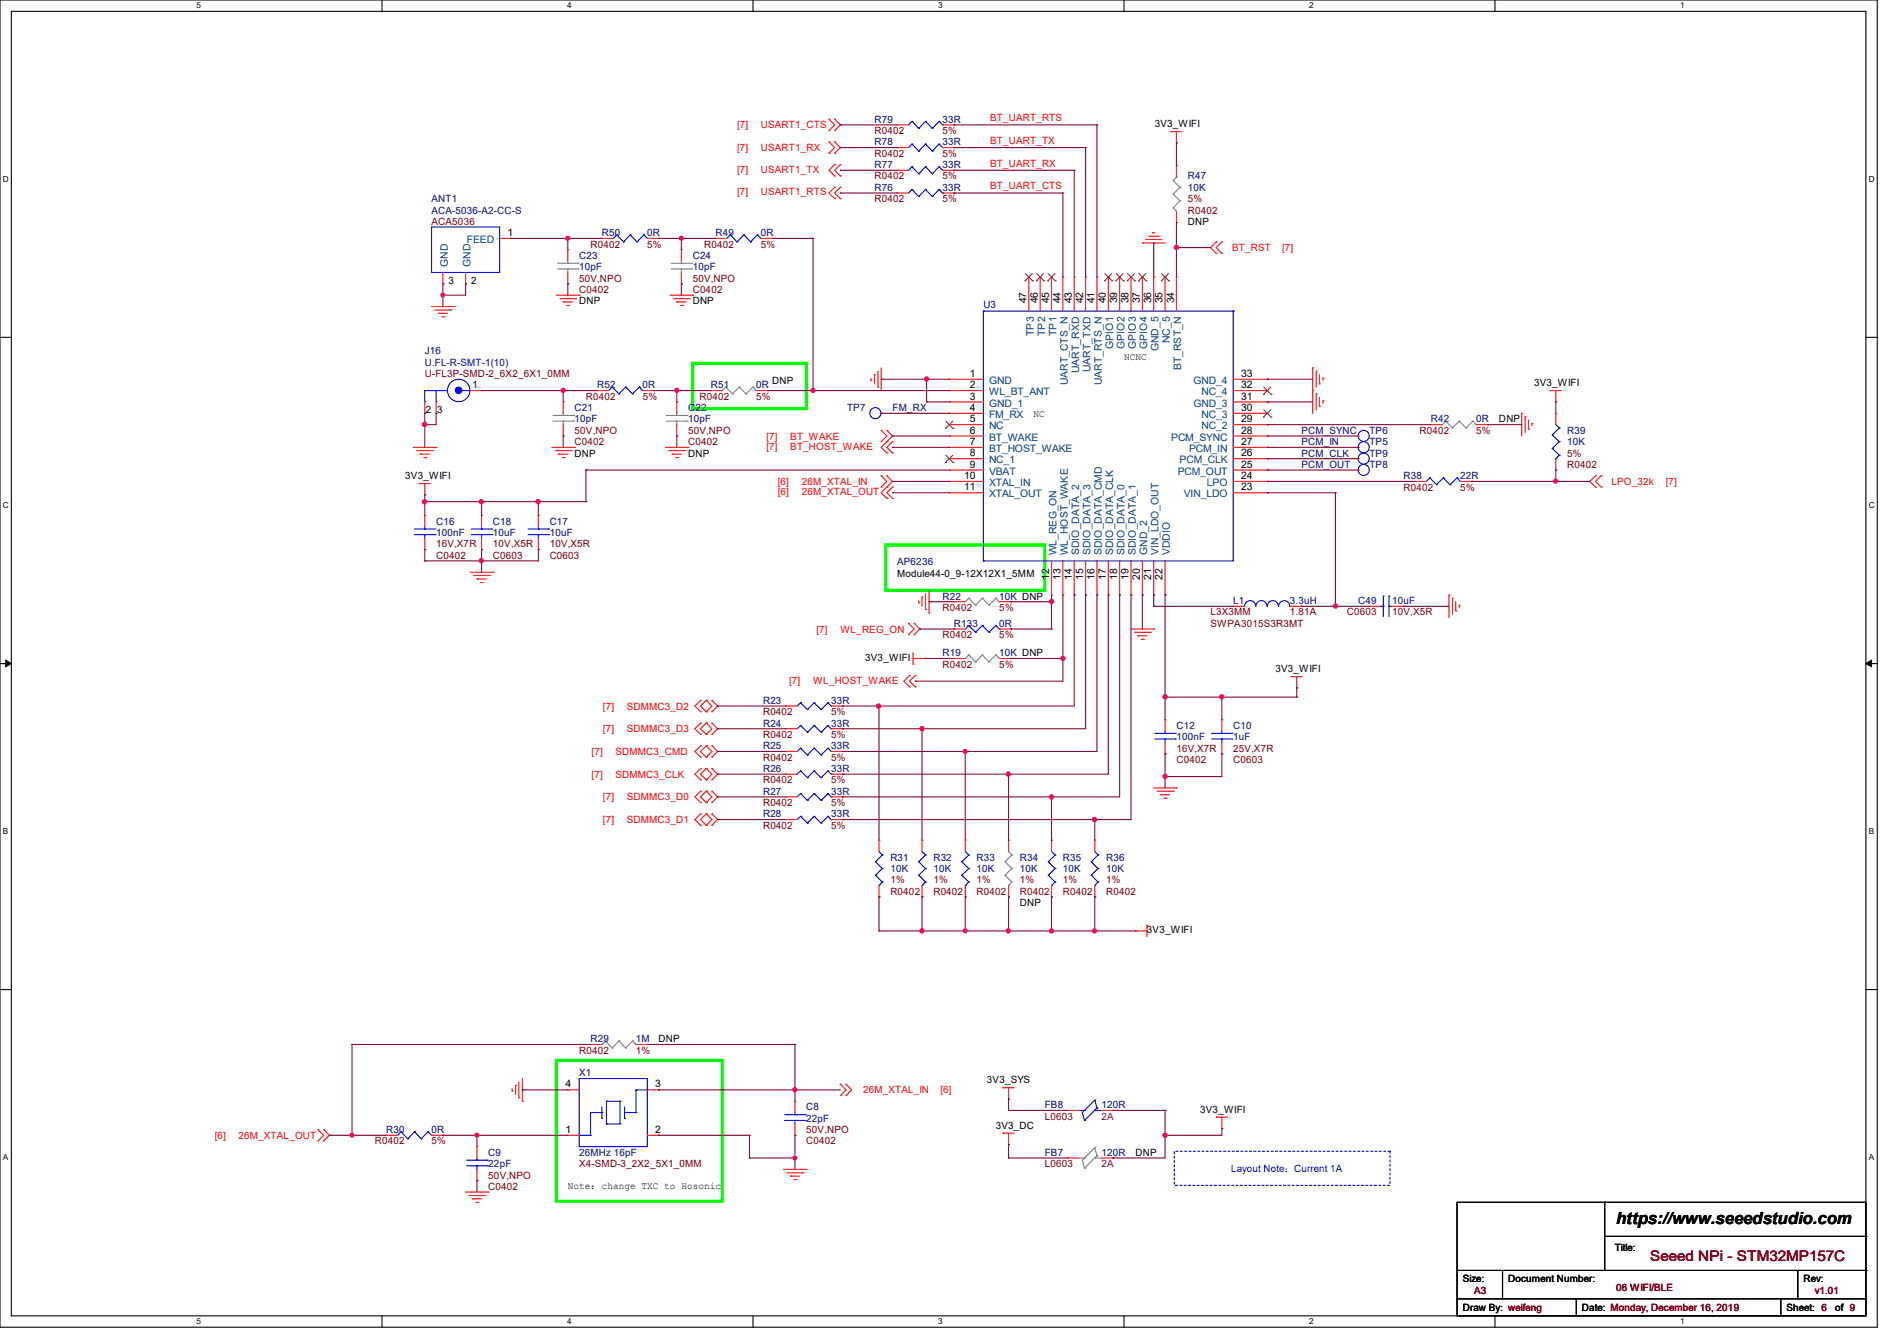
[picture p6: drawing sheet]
<svg xmlns="http://www.w3.org/2000/svg" width="297mm" height="210mm" viewBox="0 0 297 210" stroke-linecap="round" stroke-linejoin="round" font-family="sans-serif">
<defs><g id="words">
<text font-size="2.6" x="253" y="191.8">https://www.seeedstudio.com</text>
<text font-size="2.3" fill="#800000" x="258.4" y="197.5">Seeed NPi - STM32MP157C</text>
<g font-size="1.6" fill="#f00">
<text x="115.4" y="20.1">[7]</text>
<text x="115.4" y="23.7">[7]</text>
<text x="119.1" y="20.1">USART1_CTS</text>
<text x="119.1" y="23.7">USART1_RX</text>
<text x="155" y="22.6">BT_UART_TX</text>
<text x="155" y="19">BT_UART_RTS</text>
<text x="115.4" y="27.1">[7]</text>
<text x="119.1" y="27.1">USART1_TX</text>
<text x="155" y="29.7">BT_UART_CTS</text>
<text x="155" y="26.1">BT_UART_RX</text>
<text x="115.4" y="30.6">[7]</text>
<text x="119.1" y="30.6">USART1_RTS</text>
<text x="192.9" y="39.3">BT_RST</text>
<text x="200.7" y="39.3">[7]</text>
<text x="120" y="68.8">[7]</text>
<text x="120" y="70.4">[7]</text>
<text x="123.7" y="68.8">BT_WAKE</text>
<text x="123.7" y="70.4">BT_HOST_WAKE</text>
<text x="121.8" y="75.9">[6]</text>
<text x="121.8" y="77.6">[6]</text>
<text x="125.5" y="75.9">26M_XTAL_IN</text>
<text x="125.5" y="77.6">26M_XTAL_OUT</text>
<text x="252.3" y="75.9">LPO_32k</text>
<text x="260.8" y="75.9">[7]</text>
<text x="127.8" y="99.1">[7]</text>
<text x="131.6" y="99.1">WL_REG_ON</text>
<text x="123.6" y="107.1">[7]</text>
<text x="127.3" y="107.1">WL_HOST_WAKE</text>
<text x="94.4" y="111.1">[7]</text>
<text x="98.1" y="111.1">SDMMC3_D2</text>
<text x="92.6" y="118.2">[7]</text>
<text x="94.4" y="114.7">[7]</text>
<text x="96.3" y="118.2">SDMMC3_CMD</text>
<text x="98.1" y="114.7">SDMMC3_D3</text>
<text x="92.6" y="121.8">[7]</text>
<text x="94.4" y="125.3">[7]</text>
<text x="96.3" y="121.8">SDMMC3_CLK</text>
<text x="98.1" y="125.3">SDMMC3_D0</text>
<text x="94.4" y="128.9">[7]</text>
<text x="98.1" y="128.9">SDMMC3_D1</text>
<text x="135.1" y="171.2">26M_XTAL_IN</text>
<text x="147.2" y="171.2">[6]</text>
<text x="33.6" y="178.3">[6]</text>
<text x="37.3" y="178.3">26M_XTAL_OUT</text>
</g>
<g font-size="1.6" fill="#000080">
<text x="136.9" y="19.2">R79</text>
<text x="136.9" y="22.8">R78</text>
<text x="147.6" y="19.2">33R</text>
<text x="147.6" y="22.8">33R</text>
<text x="136.9" y="26.3">R77</text>
<text x="136.9" y="29.9">R76</text>
<text x="147.6" y="26.3">33R</text>
<text x="147.6" y="29.9">33R</text>
<text x="186" y="28.1">R47</text>
<text x="186" y="29.9">10K</text>
<text x="67.6" y="31.7">ANT1</text>
<text x="67.6" y="33.4">ACA-5036-A2-CC-S</text>
<text x="90.7" y="40.6">C23</text>
<text x="94.2" y="37">R50</text>
<text x="101.3" y="37">0R</text>
<text x="108.5" y="40.6">C24</text>
<text x="112" y="37">R49</text>
<text x="119.1" y="37">0R</text>
<text x="90.7" y="42.3">10pF</text>
<text x="108.5" y="42.3">10pF</text>
<text x="154" y="48.2">U3</text>
<text x="66.5" y="55.5">J16</text>
<text x="66.5" y="57.3">U.FL-R-SMT-1(10)</text>
<text x="90" y="64.4">C21</text>
<text x="93.5" y="60.8">R52</text>
<text x="100.6" y="60.8">0R</text>
<text x="107.7" y="64.4">C22</text>
<text x="111.3" y="60.8">R51</text>
<text x="118.4" y="60.8">0R</text>
<text x="132.6" y="64.4">TP7</text>
<text x="139.7" y="64.4">FM_RX</text>
<text x="90" y="66.2">10pF</text>
<text x="107.7" y="66.2">10pF</text>
<text x="203.7" y="69.7">PCM_IN</text>
<text x="203.7" y="71.5">PCM_CLK</text>
<text x="203.7" y="67.9">PCM_SYNC</text>
<text x="214.4" y="69.7">TP5</text>
<text x="214.4" y="71.5">TP9</text>
<text x="214.4" y="67.9">TP6</text>
<text x="224" y="66.2">R42</text>
<text x="231.1" y="66.2">0R</text>
<text x="245.4" y="67.9">R39</text>
<text x="245.4" y="69.7">10K</text>
<text x="203.7" y="73.3">PCM_OUT</text>
<text x="214.4" y="73.3">TP8</text>
<text x="219.8" y="75.1">R38</text>
<text x="228.6" y="75.1">22R</text>
<text x="68.3" y="82.2">C16</text>
<text x="68.3" y="83.9">100nF</text>
<text x="77.2" y="82.2">C18</text>
<text x="77.2" y="83.9">10uF</text>
<text x="86.1" y="82.2">C17</text>
<text x="86.1" y="83.9">10uF</text>
<text x="140.5" y="88.6">AP6236</text>
<text x="147.6" y="93.9">R22</text>
<text x="156.5" y="93.9">10K DNP</text>
<text x="193.1" y="94.6">L1</text>
<text x="202" y="94.6">3.3uH</text>
<text x="212.6" y="94.6">C49</text>
<text x="218" y="94.6">10uF</text>
<text x="149.4" y="98.2">R133</text>
<text x="156.5" y="98.2">0R</text>
<text x="147.6" y="102.8">R19</text>
<text x="156.5" y="102.8">10K DNP</text>
<text x="119.5" y="113.8">R24</text>
<text x="119.5" y="110.2">R23</text>
<text x="130.1" y="113.8">33R</text>
<text x="130.1" y="110.2">33R</text>
<text x="119.5" y="117.3">R25</text>
<text x="130.1" y="117.3">33R</text>
<text x="184.2" y="114.2">C12</text>
<text x="184.2" y="115.9">100nF</text>
<text x="193.1" y="114.2">C10</text>
<text x="193.1" y="115.9">1uF</text>
<text x="119.5" y="120.9">R26</text>
<text x="119.5" y="124.5">R27</text>
<text x="130.1" y="120.9">33R</text>
<text x="130.1" y="124.5">33R</text>
<text x="119.5" y="128">R28</text>
<text x="130.1" y="128">33R</text>
<text x="139.4" y="134.8">R31</text>
<text x="139.4" y="136.6">10K</text>
<text x="146.1" y="134.8">R32</text>
<text x="146.1" y="136.6">10K</text>
<text x="152.9" y="134.8">R33</text>
<text x="152.9" y="136.6">10K</text>
<text x="159.7" y="134.8">R34</text>
<text x="159.7" y="136.6">10K</text>
<text x="166.4" y="134.8">R35</text>
<text x="166.4" y="136.6">10K</text>
<text x="173.2" y="134.8">R36</text>
<text x="173.2" y="136.6">10K</text>
<text x="92.5" y="163.2">R29</text>
<text x="99.6" y="163.2">1M</text>
<text x="90.7" y="168.6">X1</text>
<text x="126.2" y="173.9">C8</text>
<text x="163.6" y="173.6">FB8</text>
<text x="172.5" y="173.6">120R</text>
<text x="60.5" y="177.5">R30</text>
<text x="67.6" y="177.5">0R</text>
<text x="126.2" y="175.7">22pF</text>
<text x="76.5" y="181">C9</text>
<text x="76.5" y="182.8">22pF</text>
<text x="90.7" y="181">26MHz 16pF</text>
<text x="163.6" y="181">FB7</text>
<text x="172.5" y="181">120R</text>
</g>
<g font-size="1.6" fill="#800000">
<text x="136.9" y="21">R0402</text>
<text x="147.6" y="21">5%</text>
<text x="136.9" y="28.1">R0402</text>
<text x="136.9" y="24.6">R0402</text>
<text x="147.6" y="28.1">5%</text>
<text x="147.6" y="24.6">5%</text>
<text x="67.6" y="35.2">ACA5036</text>
<text x="136.9" y="31.7">R0402</text>
<text x="147.6" y="31.7">5%</text>
<text x="186" y="31.7">5%</text>
<text x="186" y="33.4">R0402</text>
<text x="92.5" y="38.8">R0402</text>
<text x="101.3" y="38.8">5%</text>
<text x="110.2" y="38.8">R0402</text>
<text x="119.1" y="38.8">5%</text>
<text x="90.7" y="45.9">C0402</text>
<text x="90.7" y="44.1">50V,NPO</text>
<text x="108.5" y="45.9">C0402</text>
<text x="108.5" y="44.1">50V,NPO</text>
<text x="66.5" y="59.1">U-FL3P-SMD-2_6X2_6X1_0MM</text>
<text x="91.7" y="62.6">R0402</text>
<text x="100.6" y="62.6">5%</text>
<text x="109.5" y="62.6">R0402</text>
<text x="118.4" y="62.6">5%</text>
<text x="90" y="69.7">C0402</text>
<text x="90" y="67.9">50V,NPO</text>
<text x="107.7" y="69.7">C0402</text>
<text x="107.7" y="67.9">50V,NPO</text>
<text x="222.2" y="67.9">R0402</text>
<text x="231.1" y="67.9">5%</text>
<text x="245.4" y="71.5">5%</text>
<text x="219.8" y="76.8">R0402</text>
<text x="228.6" y="76.8">5%</text>
<text x="245.4" y="73.3">R0402</text>
<text x="68.3" y="87.5">C0402</text>
<text x="68.3" y="85.7">16V,X7R</text>
<text x="77.2" y="87.5">C0603</text>
<text x="77.2" y="85.7">10V,X5R</text>
<text x="86.1" y="87.5">C0603</text>
<text x="86.1" y="85.7">10V,X5R</text>
<text x="147.6" y="95.7">R0402</text>
<text x="156.5" y="95.7">5%</text>
<text x="147.6" y="99.9">R0402</text>
<text x="156.5" y="99.9">5%</text>
<text x="189.5" y="96.4">L3X3MM</text>
<text x="189.5" y="98.2">SWPA3015S3R3MT</text>
<text x="202" y="96.4">1.81A</text>
<text x="210.9" y="96.4">C0603</text>
<text x="218" y="96.4">10V,X5R</text>
<text x="147.6" y="104.6">R0402</text>
<text x="156.5" y="104.6">5%</text>
<text x="119.5" y="112">R0402</text>
<text x="130.1" y="112">5%</text>
<text x="119.5" y="115.6">R0402</text>
<text x="119.5" y="119.1">R0402</text>
<text x="130.1" y="115.6">5%</text>
<text x="130.1" y="119.1">5%</text>
<text x="184.2" y="119.5">C0402</text>
<text x="184.2" y="117.7">16V,X7R</text>
<text x="193.1" y="119.5">C0603</text>
<text x="193.1" y="117.7">25V,X7R</text>
<text x="119.5" y="122.7">R0402</text>
<text x="130.1" y="122.7">5%</text>
<text x="119.5" y="126.2">R0402</text>
<text x="119.5" y="129.8">R0402</text>
<text x="130.1" y="126.2">5%</text>
<text x="130.1" y="129.8">5%</text>
<text x="139.4" y="138.3">1%</text>
<text x="139.4" y="140.1">R0402</text>
<text x="146.1" y="138.3">1%</text>
<text x="146.1" y="140.1">R0402</text>
<text x="152.9" y="138.3">1%</text>
<text x="152.9" y="140.1">R0402</text>
<text x="159.7" y="138.3">1%</text>
<text x="159.7" y="140.1">R0402</text>
<text x="166.4" y="138.3">1%</text>
<text x="166.4" y="140.1">R0402</text>
<text x="173.2" y="138.3">1%</text>
<text x="173.2" y="140.1">R0402</text>
<text x="90.7" y="165">R0402</text>
<text x="99.6" y="165">1%</text>
<text x="58.7" y="179.2">R0402</text>
<text x="67.6" y="179.2">5%</text>
<text x="126.2" y="179.2">C0402</text>
<text x="126.2" y="177.5">50V,NPO</text>
<text x="163.6" y="175.3">L0603</text>
<text x="76.5" y="184.6">50V,NPO</text>
<text x="90.7" y="182.8">X4-SMD-3_2X2_5X1_0MM</text>
<text x="163.6" y="182.8">L0603</text>
<text x="76.5" y="186.3">C0402</text>
<text x="230.8" y="202.7">A3</text>
<text x="253" y="202.2">06 WIFI/BLE</text>
<text x="284.1" y="202.7">v1.01</text>
</g>
<g font-size="1.6">
<text x="180.8" y="19.9">3V3_WIFI</text>
<text x="186" y="35.2">DNP</text>
<text x="79.5" y="37">1</text>
<text x="70.2" y="44.4">3</text>
<text x="73.8" y="44.4">2</text>
<text x="90.7" y="47.7">DNP</text>
<text x="108.5" y="47.7">DNP</text>
<text x="160.7" y="47.5" transform="rotate(-90 160.7 47.5)">47</text>
<text x="162.5" y="47.5" transform="rotate(-90 162.5 47.5)">46</text>
<text x="164.3" y="47.5" transform="rotate(-90 164.3 47.5)">45</text>
<text x="166" y="47.5" transform="rotate(-90 166 47.5)">44</text>
<text x="167.8" y="47.5" transform="rotate(-90 167.8 47.5)">43</text>
<text x="169.6" y="47.5" transform="rotate(-90 169.6 47.5)">42</text>
<text x="171.4" y="47.5" transform="rotate(-90 171.4 47.5)">41</text>
<text x="173.1" y="47.5" transform="rotate(-90 173.1 47.5)">40</text>
<text x="174.9" y="47.5" transform="rotate(-90 174.9 47.5)">39</text>
<text x="176.7" y="47.5" transform="rotate(-90 176.7 47.5)">38</text>
<text x="178.5" y="47.5" transform="rotate(-90 178.5 47.5)">37</text>
<text x="180.3" y="47.5" transform="rotate(-90 180.3 47.5)">36</text>
<text x="182" y="47.5" transform="rotate(-90 182 47.5)">35</text>
<text x="183.8" y="47.5" transform="rotate(-90 183.8 47.5)">34</text>
<text x="151.8" y="59">1</text>
<text x="176" y="56.3">NCNC</text>
<text x="194.3" y="59">33</text>
<text x="66.7" y="64.7">2</text>
<text x="68.5" y="64.7">3</text>
<text x="74" y="60.8">1</text>
<text x="120.9" y="60.1">DNP</text>
<text x="151.8" y="60.8">2</text>
<text x="151.8" y="62.6">3</text>
<text x="151.8" y="64.3">4</text>
<text x="161.8" y="65.2">NC</text>
<text x="194.3" y="64.3">30</text>
<text x="194.3" y="62.6">31</text>
<text x="194.3" y="60.8">32</text>
<text x="240.2" y="60.5">3V3_WIFI</text>
<text x="90" y="71.5">DNP</text>
<text x="107.7" y="71.5">DNP</text>
<text x="151.8" y="66.1">5</text>
<text x="151.8" y="67.9">6</text>
<text x="151.8" y="69.7">7</text>
<text x="151.8" y="71.5">8</text>
<text x="194.3" y="71.5">26</text>
<text x="194.3" y="69.7">27</text>
<text x="194.3" y="67.9">28</text>
<text x="194.3" y="66.1">29</text>
<text x="234.7" y="66.2">DNP</text>
<text x="63.5" y="75.1">3V3_WIFI</text>
<text x="151" y="75">10</text>
<text x="151" y="76.8">11</text>
<text x="151.8" y="73.2">9</text>
<text x="194.3" y="76.8">23</text>
<text x="194.3" y="75">24</text>
<text x="194.3" y="73.2">25</text>
<text x="140.5" y="90.3">Module44-0_9-12X12X1_5MM</text>
<text x="164.3" y="90.8" transform="rotate(-90 164.3 90.8)">12</text>
<text x="166" y="90.8" transform="rotate(-90 166 90.8)">13</text>
<text x="167.8" y="90.8" transform="rotate(-90 167.8 90.8)">14</text>
<text x="169.6" y="90.8" transform="rotate(-90 169.6 90.8)">15</text>
<text x="171.4" y="90.8" transform="rotate(-90 171.4 90.8)">16</text>
<text x="173.1" y="90.8" transform="rotate(-90 173.1 90.8)">17</text>
<text x="174.9" y="90.8" transform="rotate(-90 174.9 90.8)">18</text>
<text x="176.7" y="90.8" transform="rotate(-90 176.7 90.8)">19</text>
<text x="178.5" y="90.8" transform="rotate(-90 178.5 90.8)">20</text>
<text x="180.3" y="90.8" transform="rotate(-90 180.3 90.8)">21</text>
<text x="182" y="90.8" transform="rotate(-90 182 90.8)">22</text>
<text x="135.5" y="103.5">3V3_WIFI</text>
<text x="199.7" y="105.3">3V3_WIFI</text>
<text x="159.7" y="141.9">DNP</text>
<text x="179.6" y="146.2">3V3_WIFI</text>
<text x="103.1" y="163.2">DNP</text>
<text x="88.6" y="170.3">4</text>
<text x="102.6" y="170.3">3</text>
<text x="154.5" y="169.6">3V3_SYS</text>
<text x="88.6" y="177.4">1</text>
<text x="102.6" y="177.4">2</text>
<text x="155.9" y="176.7">3V3_DC</text>
<text x="187.9" y="174.2">3V3_WIFI</text>
<text x="177.8" y="181">DNP</text>
<text x="88.9" y="186.1">Note：change TXC to Hosonic</text>
<text x="252.8" y="196">Title:</text>
<text x="229" y="200.7">Size:</text>
<text x="236.1" y="200.7">Document Number:</text>
<text x="282.4" y="200.7">Rev:</text>
<text x="229" y="205.4">Draw By: weifeng</text>
<text x="247.7" y="205.4">Date: Monday, December 16, 2019</text>
<text x="279.7" y="205.4">Sheet: 6</text>
<text x="287.3" y="205.4">of 9</text>
</g>
<g font-size="1.6" fill="#004080">
<text x="70.1" y="41.8" transform="rotate(-90 70.1 41.8)">GND</text>
<text x="73.1" y="38.1">FEED</text>
<text x="73.7" y="41.8" transform="rotate(-90 73.7 41.8)">GND</text>
<text x="161.8" y="52.6" transform="rotate(-90 161.8 52.6)">TP3</text>
<text x="163.6" y="52.6" transform="rotate(-90 163.6 52.6)">TP2</text>
<text x="165.4" y="52.6" transform="rotate(-90 165.4 52.6)">TP1</text>
<text x="183.2" y="53.8" transform="rotate(-90 183.2 53.8)">NC_5</text>
<text x="169" y="58.5" transform="rotate(-90 169 58.5)">UART_RXD</text>
<text x="170.7" y="58.3" transform="rotate(-90 170.7 58.3)">UART_TXD</text>
<text x="174.3" y="54.6" transform="rotate(-90 174.3 54.6)">GPIO1</text>
<text x="176.1" y="54.6" transform="rotate(-90 176.1 54.6)">GPIO2</text>
<text x="177.8" y="54.6" transform="rotate(-90 177.8 54.6)">GPIO3</text>
<text x="179.6" y="54.6" transform="rotate(-90 179.6 54.6)">GPIO4</text>
<text x="181.4" y="55" transform="rotate(-90 181.4 55)">GND_5</text>
<text x="185" y="58" transform="rotate(-90 185 58)">BT_RST_N</text>
<text x="154.9" y="60.1">GND</text>
<text x="154.9" y="61.9">WL_BT_ANT</text>
<text x="154.9" y="63.7">GND_1</text>
<text x="154.9" y="65.4">FM_RX</text>
<text x="167.2" y="60.4" transform="rotate(-90 167.2 60.4)">UART_CTS_N</text>
<text x="172.5" y="60.4" transform="rotate(-90 172.5 60.4)">UART_RTS_N</text>
<text x="186.9" y="63.7">GND_3</text>
<text x="186.9" y="60.1">GND_4</text>
<text x="188.1" y="65.4">NC_3</text>
<text x="188.1" y="61.9">NC_4</text>
<text x="154.9" y="67.2">NC</text>
<text x="154.9" y="69">BT_WAKE</text>
<text x="154.9" y="70.8">BT_HOST_WAKE</text>
<text x="183.4" y="69">PCM_SYNC</text>
<text x="186.2" y="70.8">PCM_IN</text>
<text x="188.1" y="67.2">NC_2</text>
<text x="154.9" y="72.6">NC_1</text>
<text x="154.9" y="74.3">VBAT</text>
<text x="154.9" y="76.1">XTAL_IN</text>
<text x="154.9" y="77.9">XTAL_OUT</text>
<text x="184.4" y="74.3">PCM_OUT</text>
<text x="184.7" y="72.6">PCM_CLK</text>
<text x="185.3" y="77.9">VIN_LDO</text>
<text x="189" y="76.1">LPO</text>
<text x="165.4" y="87" transform="rotate(-90 165.4 87)">WL_REG_ON</text>
<text x="167.2" y="87" transform="rotate(-90 167.2 87)">WL_HOST_WAKE</text>
<text x="169" y="87" transform="rotate(-90 169 87)">SDIO_DATA_2</text>
<text x="170.7" y="87" transform="rotate(-90 170.7 87)">SDIO_DATA_3</text>
<text x="172.5" y="87" transform="rotate(-90 172.5 87)">SDIO_DATA_CMD</text>
<text x="174.3" y="87" transform="rotate(-90 174.3 87)">SDIO_DATA_CLK</text>
<text x="176.1" y="87" transform="rotate(-90 176.1 87)">SDIO_DATA_0</text>
<text x="177.8" y="87" transform="rotate(-90 177.8 87)">SDIO_DATA_1</text>
<text x="179.6" y="87" transform="rotate(-90 179.6 87)">GND_2</text>
<text x="181.4" y="87" transform="rotate(-90 181.4 87)">VIN_LDO_OUT</text>
<text x="183.2" y="87" transform="rotate(-90 183.2 87)">VDDIO</text>
</g>
<g font-size="1.6" fill="#800040">
<text x="172.5" y="175.3">2A</text>
<text x="172.5" y="182.8">2A</text>
</g>
<text font-size="1.6" fill="#00f" x="192.7" y="183.5">Layout Note：Current 1A</text>
<g font-size="1.3">
<text x="30.8" y="1.3">5</text>
<text x="88.8" y="1.3">4</text>
<text x="146.9" y="1.3">3</text>
<text x="205" y="1.3">2</text>
<text x="263.1" y="1.3">1</text>
<text x=".5" y="28.4">D</text>
<text x="292.6" y="28.4">D</text>
<text x=".5" y="79.5">C</text>
<text x="292.6" y="79.5">C</text>
<text x=".5" y="130.6">B</text>
<text x="292.6" y="130.6">B</text>
<text x=".5" y="181.7">A</text>
<text x="292.6" y="181.7">A</text>
<text x="30.8" y="207.4">5</text>
<text x="88.8" y="207.4">4</text>
<text x="146.9" y="207.4">3</text>
<text x="205" y="207.4">2</text>
<text x="263.1" y="207.4">1</text>
</g>
</g></defs>
<path d="M0 0h293.9v207.9h-293.9zM1.8 1.8h290.3v204.3h-290.3z" fill="none" stroke="#000" stroke-width=".17"/>
<g fill="#fff">
<path d="M30.8 .2h.7v1.4h-.7z"/>
<path d="M30.8 206.2h.7v1.4h-.7z"/>
</g>
<path d="M59.8 0v1.8M59.8 206.1v1.8" fill="none" stroke="#000" stroke-width=".17"/>
<g fill="#fff">
<path d="M88.8 .2h.7v1.4h-.7z"/>
<path d="M88.8 206.2h.7v1.4h-.7z"/>
</g>
<path d="M117.9 0v1.8M117.9 206.1v1.8" fill="none" stroke="#000" stroke-width=".17"/>
<g fill="#fff">
<path d="M146.9 .2h.7v1.4h-.7z"/>
<path d="M146.9 206.2h.7v1.4h-.7z"/>
</g>
<path d="M176 0v1.8M176 206.1v1.8" fill="none" stroke="#000" stroke-width=".17"/>
<g fill="#fff">
<path d="M205 .2h.7v1.4h-.7z"/>
<path d="M205 206.2h.7v1.4h-.7z"/>
</g>
<path d="M234.1 0v1.8M234.1 206.1v1.8" fill="none" stroke="#000" stroke-width=".17"/>
<g fill="#fff">
<path d="M263.1 .2h.6v1.4h-.6z"/>
<path d="M263.1 206.2h.6v1.4h-.6z"/>
<path d="M.5 27.3h.9v1.4h-.9z"/>
<path d="M292.6 27.3h.9v1.4h-.9z"/>
<path d="M.5 78.4h.9v1.4h-.9z"/>
<path d="M292.6 78.4h.9v1.4h-.9z"/>
</g>
<path d="M0 52.8h1.8M292.1 52.8h1.8" fill="none" stroke="#000" stroke-width=".17"/>
<g fill="#fff">
<path d="M.5 129.5h.8v1.4h-.8z"/>
<path d="M292.6 129.5h.8v1.4h-.8z"/>
</g>
<path d="M0 103.9h1.8M292.1 103.9h1.8" fill="none" stroke="#000" stroke-width=".17"/>
<path d="M.9 103.4l.9 .5-.9 .5zM292.1 103.9l.9-.5v1z" fill="#000" stroke="#000" stroke-width=".16"/>
<g fill="#fff">
<path d="M.5 180.5h.8v1.4h-.8z"/>
<path d="M292.6 180.5h.8v1.4h-.8z"/>
</g>
<g fill="none" stroke="#000" stroke-width=".17">
<path d="M0 155h1.8M292.1 155h1.8M228.1 188.3h64v17.8h-64zM228.1 199h64M235.2 199v4.4M251.2 188.3h.1M251.2 188.3v10.7M251.2 193.6h40.9M281.5 199v4.4M292.1 199h.1M292.1 193.6h.1M228.1 203.4h.1"/>
<path d="M228.1 203.4h64M235.2 203.4h.1M246.8 206.1h.1M246.8 203.4v2.7M278.8 206.1h.1M278.8 203.4v2.7M281.5 203.4h.1"/>
</g>
<path d="M183.9 180.3h33.7v5.3h-33.7z" fill="none" stroke="#00f" stroke-width=".17" stroke-dasharray=".3 .3"/>
<path d="M108.5 56.9h17.7v7.1h-17.7zM138.7 85.3h24.9v7.2h-24.9zM87.1 166.1h26v22h-26z" fill="none" stroke="#0f0" stroke-width=".51"/>
<g fill="none" stroke="#f00" stroke-width=".17">
<path d="M129.8 18.7h.1M129.8 18.7l.9 .9-.9 .8M130.7 18.7h.1M130.7 18.7l.9 .9-.9 .8M140.5 19.6h.1M140.5 19.6h1.7M147.6 19.6h1.8M149.4 19.6h.1M78.2 37.3h1.8M80 37.3h.1M88.9 39.1h.1M88.9 39.1v1.8"/>
<path d="M94.2 37.3h.1M94.2 37.3h1.8M101.3 37.3h1.8M103.1 37.3h.1M106.7 39.1h.1M106.7 39.1v1.8M112 37.3h.1M112 37.3h1.8M119.1 37.3h1.8M120.9 37.3h.1M129.8 20.4h.1M129.8 24h.1"/>
<path d="M129.8 22.2h.1M129.8 22.2l.9 .9-.9 .9M130.7 20.4h.1M130.7 22.2h.1M130.7 24h.1M130.7 31.1h.1M130.7 29.3h.1M130.7 27.6h.1M130.7 25.8h.1M130.7 22.2l.9 .9-.9 .9M130.7 29.3l-.9 .9 .9 .9M130.7 25.8l-.9 .9 .9 .9"/>
<path d="M131.6 31.1h.1M131.6 29.3h.1M131.6 27.6h.1M131.6 25.8h.1M131.6 29.3l-.9 .9 .9 .9M131.6 25.8l-.9 .9 .9 .9M140.5 26.7h.1M140.5 23.1h.1M140.5 30.2h.1M140.5 26.7h1.7M140.5 23.1h1.7M140.5 30.2h1.7"/>
<path d="M147.6 26.7h1.8M147.6 23.1h1.8M147.6 30.2h1.8M149.4 26.7h.1M149.4 23.1h.1M149.4 30.2h.1M178.9 38.1h.1M178.9 38.1h3.5M179.4 37.5h.1M179.4 37.5h2.5M179.9 37h1.5M180.5 36.4h.1"/>
<path d="M180.5 36.4h.3M181.4 37h.1M183.3 20.6h.1M183.3 20.6h1.8M184.2 22.4h.1M184.2 34.8h.1M184.2 26h.1M184.2 20.6v1.8M184.2 26v1.7M184.2 33.1v1.7M190.4 37.9h.1M190.4 39.7h.1"/>
<path d="M190.4 37.9l-.9 .9 .9 .9M191.3 39.7h.1M191.3 37.9h.1M191.3 37.9l-.9 .9 .9 .9M67.6 48h3.5M68.1 48.6h2.5M68.6 49.1h.1M68.6 49.1h1.5M69.2 49.6h.3M69.3 44.4h.1M69.3 42.7v1.7M69.5 49.6h.1"/>
<path d="M70.6 48.6h.1M71.1 48h.1M72.9 44.4h.1M72.9 42.7v1.7M87.1 46.2h3.6M87.7 46.8h2.4M88.2 47.3h.1M88.2 47.3h1.4M88.7 47.8h.4M88.9 44.4h.1M88.9 42.7v1.7M89.1 47.8h.1"/>
<path d="M90.1 46.8h.1M90.7 46.2h.1M104.9 46.2h3.6M105.5 46.8h2.4M106 47.3h.1M106 47.3h1.4M106.5 47.8h.3M106.7 44.4h.1M106.7 42.7v1.7M106.8 47.8h.1M107.9 46.8h.1M108.5 46.2h.1"/>
<path d="M136.4 59.6h.1M136.4 59.2v.4M136.9 58.7h.1M136.9 58.7v1.4M137.5 58.1v2.5M138 57.6v3.6M148.6 59.4h.1M148.6 59.4h5.4M161.1 43.4h.1M161.1 43.4v5.3M162.9 43.4h.1M162.9 43.4v5.3"/>
<path d="M164.6 43.4h.1M164.6 43.4v5.3M166.4 43.4h.1M166.4 43.4v5.3M168.2 43.4h.1M168.2 43.4v5.3M170 43.4h.1M170 43.4v5.3M171.7 43.4h.1M171.7 43.4v5.3M173.5 43.4h.1M173.5 43.4v5.3"/>
<path d="M175.3 43.4h.1M175.3 43.4v5.3M177.1 43.4h.1M177.1 43.4v5.3M178.9 43.4h.1M178.9 43.4v5.3M180.6 43.4h.1M180.6 43.4v5.3M182.4 43.4h.1M182.4 43.4v5.3M184.2 43.4h.1M184.2 43.4v5.3"/>
<path d="M193.1 59.4h5.3M198.4 59.4h.1M205.5 57.6h.1M205.5 57.6v7.1M206.1 58.1h.1M206.1 58.1v2.5M206.6 58.7v1.4M207.1 59.2h.1M207.1 59.2v.4M64.7 70.1h3.6M65.2 70.6h2.5M65.6 75.7h.1"/>
<path d="M65.6 75.7h1.8M65.8 71.1h.1M65.8 71.1h1.4M66.3 71.7h.4M66.5 77.5h.1M66.5 64.7h.1M66.5 62.9v1.8M66.5 75.7v1.8M66.7 71.7h.1M67.7 70.6h.1M68.3 70.1h.1M68.3 64.7h.1"/>
<path d="M68.3 62.9v1.8M73.6 61.2h1.8M75.4 61.2h.1M86.4 70.1h3.6M87 70.6h2.5M87.5 71.1h.1M87.5 71.1h1.4M88 71.7h.3M88.2 62.9h.1M88.2 68.3h.1M88.2 62.9v1.8M88.2 66.5v1.8"/>
<path d="M88.3 71.7h.1M89.5 70.6h.1M90 70.1h.1M93.5 61.2h.1M93.5 61.2h1.8M100.6 61.2h1.8M102.4 61.2h.1M104.2 70.1h3.5M104.7 70.6h2.5M105.2 71.1h.1M105.2 71.1h1.5M105.8 71.7h.3"/>
<path d="M106 62.9h.1M106 68.3h.1M106 62.9v1.8M106 66.5v1.8M106.1 71.7h.1M107.2 70.6h.1M107.7 70.1h.1M111.3 61.2h.1M111.3 61.2h1.8M118.4 61.2h1.8M120.2 61.2h.1M137.5 60.6h.1"/>
<path d="M138 61.2h.1M138 76.3h.1M138 74.5h.1M138 69.2h.1M138 67.4h.1M138 64.7h.1M138 74.5l.9 .9-.9 .9M138 67.4l.9 .9-.9 .9M138.9 74.5h.1M138.9 76.3h.1M138.9 78.1h.1M138.9 67.4h.1"/>
<path d="M138.9 69.2h.1M138.9 71h.1M138.9 74.5l.8 .9-1.7 1.8 .9 .9M138.9 67.4l.8 .9-1.7 1.8 .9 .9M139.7 78.1h.1M139.7 76.3h.1M139.7 71h.1M139.7 69.2h.1M139.7 76.3l-.8 .9 .8 .9M139.7 69.2l-.8 .9 .8 .9M148.6 61.2h.1M148.6 62.9h.1"/>
<path d="M148.6 64.7h.1M148.6 66.5h.1M148.6 68.3h.1M148.6 70.1h.1M148.6 71.8h.1M148.6 73.6h.1M148.6 75.4h.1M148.6 77.2h.1M148.6 61.2h5.4M148.6 70.1h5.4M148.6 66.5h5.4M148.6 75.4h5.4"/>
<path d="M148.6 62.9h5.4M148.6 64.7h5.4M148.6 68.3h5.4M148.6 71.8h5.4M148.6 73.6h5.4M148.6 77.2h5.4M193.1 61.2h5.3M193.1 70.1h5.3M193.1 66.5h5.3M193.1 75.4h5.3M193.1 62.9h5.3M193.1 64.7h5.3"/>
<path d="M193.1 68.3h5.3M193.1 71.8h5.3M193.1 73.6h5.3M193.1 77.2h5.3M198.4 77.2h.1M198.4 75.4h.1M198.4 73.6h.1M198.4 71.8h.1M198.4 70.1h.1M198.4 68.3h.1M198.4 66.5h.1M198.4 64.7h.1"/>
<path d="M198.4 62.9h.1M198.4 61.2h.1M205.5 61.2h.1M206.1 61.7h.1M206.1 61.7v2.5M206.6 63.7h.1M206.6 60.1h.1M206.6 62.2v1.5M207.1 62.8h.1M207.1 62.8v.3M212.6 70.1h.1M212.6 71.8h.1"/>
<path d="M212.6 73.6h.1M212.6 68.3h.1M221.5 75.4h.1M221.5 75.4h1.8M224 66.5h.1M224 66.5h1.8M228.6 75.4h1.8M230.4 75.4h.1M231.1 66.5h1.8M232.9 66.5h.1M238.3 64.7h.1M238.3 64.7v3.6"/>
<path d="M238.8 65.2h.1M238.8 65.2v2.5M239.3 67.2h.1M239.3 65.8v1.4M239.9 66.3h.1M239.9 66.3v.4M242.7 61.2h.1M242.7 61.2h1.8M243.6 62.9h.1M243.6 64.7h.1M243.6 73.6h.1M243.6 61.2v1.7"/>
<path d="M243.6 64.7v1.8M243.6 71.8v1.8M249.8 74.5h.1M249.8 76.3h.1M249.8 74.5l-.9 .9 .9 .9M250.7 76.3h.1M250.7 74.5h.1M250.7 74.5l-.9 .9 .9 .9M66.5 80.7h.1M66.5 86.1h.1M66.5 80.7v1.8M66.5 84.3v1.8"/>
<path d="M73.6 89.6h3.6M74.1 90.1h2.5M74.7 90.7h.1M74.7 90.7h1.4M75.2 91.2h.4M75.4 80.7h.1M75.4 86.1h.1M75.4 80.7v1.8M75.4 84.3v1.8M75.6 91.2h.1M76.6 90.1h.1M77.2 89.6h.1"/>
<path d="M84.3 80.7h.1M84.3 86.1h.1M84.3 80.7v1.8M84.3 84.3v1.8M142.2 99.4h.1M142.2 97.6h.1M142.2 97.6l.9 .9-.9 .9M143.1 97.6h.1M143.1 99.4h.1M143.1 97.6l.9 .9-.9 .9M143.8 94.4h.1M143.8 94.1v.3"/>
<path d="M144.4 93.5h.1M144.4 93.5v1.5M144.9 95.5h.1M144.9 93v2.5M145.5 96h.1M145.5 92.5v3.5M149.4 98.5h.1M149.4 94.2h.1M149.4 98.5h1.7M149.4 94.2h1.7M156.5 98.5h1.7M156.5 94.2h1.7"/>
<path d="M158.2 98.5h.1M158.2 94.2h.1M164.6 93.2h.1M164.6 87.8v5.4M166.4 93.2h.1M166.4 87.8v5.4M168.2 93.2h.1M168.2 87.8v5.4M170 93.2h.1M170 87.8v5.4M171.7 93.2h.1M171.7 87.8v5.4"/>
<path d="M173.5 93.2h.1M173.5 87.8v5.4M175.3 93.2h.1M175.3 87.8v5.4M177.1 93.2h.1M177.1 98.5h3.5M177.1 87.8v5.4M177.6 99h2.5M178.1 99.6h.1M178.1 99.6h1.5M178.9 93.2h.1M178.9 87.8v5.4"/>
<path d="M180.1 99h.1M180.6 98.5h.1M180.6 93.2h.1M180.6 87.8v5.4M182.4 93.2h.1M182.4 87.8v5.4M193.1 95h.1M193.1 95h1.8M202 95h1.8M203.8 95h.1M214.4 95h.1M214.4 95h1.8"/>
<path d="M218 95h1.8M219.8 95h.1M226.9 93.2h.1M226.9 93.2v3.5M227.4 93.7h.1M227.4 93.7v2.5M227.9 95.7h.1M227.9 94.2v1.5M228.5 94.8h.1M228.5 94.8v.3M109.7 109.7h.1M109.7 111.5h.1"/>
<path d="M109.7 113.2h.1M109.7 115h.1M109.7 116.8h.1M109.7 118.6h.1M109.7 109.7l-.9 .9 .9 .9M109.7 113.2l-.9 .9 .9 .9M109.7 116.8l-.9 .9 .9 .9M110.6 111.5h.1M110.6 109.7h.1M110.6 115h.1M110.6 113.2h.1M110.6 118.6h.1"/>
<path d="M110.6 116.8h.1M110.6 109.7l-.9 .9 .9 .9M110.6 109.7l.9 .9-.9 .9M110.6 113.2l-.9 .9 .9 .9M110.6 113.2l.9 .9-.9 .9M110.6 116.8l-.9 .9 .9 .9M110.6 116.8l.9 .9-.9 .9M111.5 109.7h.1M111.5 111.5h.1M111.5 113.2h.1M111.5 115h.1M111.5 116.8h.1"/>
<path d="M111.5 118.6h.1M111.5 113.2l.9 .9-.9 .9M111.5 109.7l.9 .9-.9 .9M111.5 116.8l.9 .9-.9 .9M123 114.1h.1M123 117.7h.1M123 110.6h.1M123 114.1h1.8M123 117.7h1.8M123 110.6h1.8M130.1 114.1h1.8M130.1 117.7h1.8"/>
<path d="M130.1 110.6h1.8M131.9 114.1h.1M131.9 117.7h.1M131.9 110.6h.1M142.4 107.6h.1M142.4 105.8h.1M142.4 105.8l-.9 .9 .9 .9M143 104h.1M143 103.1h1.7M143 102.2v1.8M143.3 107.6h.1M143.3 105.8h.1"/>
<path d="M143.3 105.8l-.9 .9 .9 .9M144.7 103.1h.1M149.4 103.1h.1M149.4 103.1h1.7M156.5 103.1h1.7M158.2 103.1h.1M178.7 100.1h.3M179 100.1h.1M182.4 112.7h.1M182.4 118.1h.1M182.4 112.7v1.8M182.4 116.3v1.8"/>
<path d="M191.3 112.7h.1M191.3 118.1h.1M191.3 112.7v1.8M191.3 116.3v1.8M202.1 106h.1M202.1 106h1.8M203 107.7h.1M203 106v1.7M109.7 123.9h.1M109.7 125.7h.1M109.7 127.5h.1M109.7 129.2h.1"/>
<path d="M109.7 120.4h.1M109.7 122.1h.1M109.7 123.9l-.9 .9 .9 .9M109.7 120.4l-.9 .8 .9 .9M109.7 127.5l-.9 .9 .9 .8M110.6 125.7h.1M110.6 123.9h.1M110.6 129.2h.1M110.6 127.5h.1M110.6 122.1h.1M110.6 120.4h.1M110.6 123.9l-.9 .9 .9 .9"/>
<path d="M110.6 123.9l.9 .9-.9 .9M110.6 127.5l-.9 .9 .9 .8M110.6 127.5l.9 .9-.9 .8M110.6 120.4l-.9 .8 .9 .9M110.6 120.4l.9 .8-.9 .9M111.5 123.9h.1M111.5 125.7h.1M111.5 127.5h.1M111.5 129.2h.1M111.5 120.4h.1M111.5 122.1h.1M111.5 120.4l.9 .8-.9 .9"/>
<path d="M111.5 127.5l.9 .9-.9 .8M111.5 123.9l.9 .9-.9 .9M123 121.2h.1M123 124.8h.1M123 128.4h.1M123 121.2h1.8M123 124.8h1.8M123 128.4h1.8M130.1 121.2h1.8M130.1 124.8h1.8M130.1 128.4h1.8M131.9 121.2h.1"/>
<path d="M131.9 124.8h.1M131.9 128.4h.1M137.6 131.6h.1M137.6 131.6v1.7M137.6 138.7v1.8M144.4 131.6h.1M144.4 131.6v1.7M144.4 138.7v1.8M151.1 131.6h.1M151.1 131.6v1.7M151.1 138.7v1.8M157.9 131.6h.1"/>
<path d="M157.9 131.6v1.7M157.9 138.7v1.8M164.6 131.6h.1M164.6 131.6v1.7M164.6 138.7v1.8M171.4 131.6h.1M171.4 131.6v1.7M171.4 138.7v1.8M180.6 123.4h3.6M181.2 123.9h2.5M181.7 124.5h.1M181.7 124.5h1.4"/>
<path d="M182.2 125h.4M182.6 125h.1M183.7 123.9h.1M184.2 123.4h.1M137.6 140.5h.1M144.4 140.5h.1M151.1 140.5h.1M157.9 140.5h.1M164.6 140.5h.1M171.4 140.5h.1M177.8 145.8h.1M177.8 145.8h1.8"/>
<path d="M179.6 144.9h.1M179.6 144.9v1.8M49.8 178.7h.1M49.8 176.9h.1M49.8 176.9l.9 .9-.9 .9M50.7 176.9h.1M50.7 178.7h.1M50.7 176.9l.9 .9-.9 .9M60.5 177.8h.1M60.5 177.8h1.7M67.6 177.8h1.7M69.3 177.8h.1"/>
<path d="M74.7 179.6h.1M74.7 179.6v1.8M80.2 170.9h.1M80.2 170.5v.4M80.7 170h.1M80.7 170v1.4M81.2 171.9h.1M81.2 169.5v2.4M81.8 172.5h.1M81.8 168.9v3.6M88.9 177.8h.1M88.9 170.7h.1"/>
<path d="M88.9 177.8h1.8M88.9 170.7h1.8M92.5 163.6h.1M92.5 163.6h1.7M99.6 163.6h1.7M101.3 163.6h.1M101.3 177.8h1.8M101.3 170.7h1.8M103.1 170.7h.1M103.1 177.8h.1M124.5 172.5h.1M124.5 177.8h.1"/>
<path d="M124.5 172.5v1.7M124.5 176v1.8M131.6 169.8h.1M131.6 171.6h.1M131.6 169.8l.9 .9-.9 .9M132.5 169.8h.1M132.5 171.6h.1M132.5 169.8l.8 .9-.8 .9M157 170.3h.1M157 177.5h.1M157 170.3h1.8M157 177.5h1.8"/>
<path d="M157.9 172.1h.1M157.9 179.2h.1M157.9 170.3v1.8M157.9 177.5v1.7M167.1 173.9h.1M167.1 173.9h1.8M172.5 173.9h1.7M174.2 173.9h.1M190.4 175h.1M190.4 175h1.8M191.3 176.7h.1M191.3 175v1.7"/>
<path d="M72.9 186.7h3.6M73.4 187.2h2.5M74 187.7h.1M74 187.7h1.4M74.5 188.3h.3M74.7 184.9h.1M74.7 183.1v1.8M74.8 188.3h.1M75.9 187.2h.1M76.5 186.7h.1M122.7 183.1h3.5M123.2 183.7h2.5"/>
<path d="M123.7 184.2h.1M123.7 184.2h1.5M124.3 184.7h.3M124.6 184.7h.1M125.7 183.7h.1M126.2 183.1h.1M167.1 181.4h.1M167.1 181.4h1.8M172.5 181.4h1.7M174.2 181.4h.1"/>
</g>
<g fill="none" stroke="#808080" stroke-width=".17">
<path d="M183.7 32.6h.1M183.7 30.4h.1M183.7 28.3h.1M183.7 32.6l.5 .5M183.7 30.4l1 1.1M183.7 28.3l1 1M184.2 27.7h.1M184.2 27.7l-.5 .6M184.7 31.5h.1M184.7 29.3h.1M184.7 31.5l-1 1.1M184.7 29.3l-1 1.1"/>
<path d="M87.3 41.2h3.2M87.3 42.1h3.2M88.9 42.1h.1M88.9 41.2h.1M88.9 40.9v.3M88.9 42.1v.6M90.5 41.2h.1M90.5 42.1h.1M105.1 41.2h3.2M105.1 42.1h3.2M106.7 42.1h.1M106.7 41.2h.1"/>
<path d="M106.7 40.9v.3M106.7 42.1v.6M108.3 41.2h.1M108.3 42.1h.1M86.6 65.1h3.2M86.6 66h3.2M88.2 66h.1M88.2 65.1h.1M88.2 64.7v.4M88.2 66v.5M89.8 65.1h.1M89.8 66h.1"/>
<path d="M104.4 65.1h3.2M104.4 66h3.2M106 66h.1M106 65.1h.1M106 64.7v.4M106 66v.5M107.6 65.1h.1M107.6 66h.1M113.6 60.6h.1M113.6 60.6l-.5 .6M113.6 60.6l1.1 1.1M114.7 61.7h.1"/>
<path d="M115.7 60.6h.1M115.7 60.6l-1 1.1M115.7 60.6l1.1 1.1M116.8 61.7h.1M117.9 60.6h.1M117.9 60.6l-1.1 1.1M117.9 60.6l.5 .6M118.4 61.2h.1M226.4 66h.1M226.4 66l-.6 .5M226.4 66l1 1M227.4 67h.1"/>
<path d="M228.5 66h.1M228.5 66l-1.1 1M228.5 66l1 1M229.5 67h.1M230.6 66h.1M230.6 66l-1.1 1M230.6 66l.5 .5M231.1 66.5h.1M151.7 93.7h.1M151.7 93.7l-.6 .5M151.7 93.7l1 1.1M152.7 94.8h.1"/>
<path d="M153.8 93.7h.1M153.8 93.7l-1.1 1.1M153.8 93.7l1.1 1.1M154.9 94.8h.1M155.9 93.7h.1M155.9 93.7l-1 1.1M155.9 93.7l.6 .5M156.5 94.2h.1M151.7 102.6h.1M151.7 102.6l-.6 .5M151.7 102.6l1 1.1M152.7 103.7h.1"/>
<path d="M153.8 102.6h.1M153.8 102.6l-1.1 1.1M153.8 102.6l1.1 1.1M154.9 103.7h.1M155.9 102.6h.1M155.9 102.6l-1 1.1M155.9 102.6l.6 .5M156.5 103.1h.1M157.4 135h.1M157.4 137.1h.1M157.4 135l1 1M157.4 137.1l1 1"/>
<path d="M157.9 138.7h.1M157.9 133.3l.5 .6M158.4 133.9h.1M158.4 136h.1M158.4 138.1h.1M158.4 133.9l-1 1.1M158.4 136l-1 1.1M158.4 138.1l-.5 .6M94.8 163h.1M94.8 163l-.6 .6M94.8 163l1 1.1M95.8 164.1h.1"/>
<path d="M96.9 163h.1M96.9 163l-1.1 1.1M96.9 163l1.1 1.1M98 164.1h.1M99 163h.1M99 163l-1 1.1M99 163l.6 .6M99.6 163.6h.1M171.4 179.7h.1M171.4 179.7l-1.9 2 .3 1.3M171.4 179.7l.3 1.3M168.9 181.4h.9"/>
<path d="M169.8 183h.1M169.8 181.4h.1M171.4 181.4h.1M171.4 181.4h1.1M171.7 181h.1M171.7 181l-1.9 2"/>
</g>
<g fill="none" stroke="#00f" stroke-width=".17">
<path d="M142.8 19h.1M142.8 19l-.6 .6M142.8 19l1 1.1M144.9 19h.1M144.9 19l-1.1 1.1M144.9 19l1.1 1.1M147 19h.1M147 19l-1 1.1M147 19l.6 .6M147.6 19.6h.1M67.6 35.6h10.6v7.1h-10.6zM96.6 36.8h.1"/>
<path d="M96.6 36.8l-.6 .5M96.6 36.8l1 1.1M97.6 37.9h.1M98.7 36.8h.1M98.7 36.8l-1.1 1.1M98.7 36.8l1 1.1M99.7 37.9h.1M100.8 36.8h.1M100.8 36.8l-1.1 1.1M100.8 36.8l.5 .5M101.3 37.3h.1M114.3 36.8h.1"/>
<path d="M114.3 36.8l-.5 .5M114.3 36.8l1.1 1.1M115.4 37.9h.1M116.5 36.8h.1M116.5 36.8l-1.1 1.1M116.5 36.8l1 1.1M117.5 37.9h.1M118.6 36.8h.1M118.6 36.8l-1.1 1.1M118.6 36.8l.5 .5M119.1 37.3h.1M142.8 26.1h.1"/>
<path d="M142.8 22.6h.1M142.8 29.7h.1M142.8 26.1l-.6 .6M142.8 26.1l1 1.1M142.8 22.6l-.6 .5M142.8 22.6l1 1.1M142.8 29.7l-.6 .5M142.8 29.7l1 1.1M143.8 20.1h.1M143.8 27.2h.1M143.8 23.7h.1M143.8 30.8h.1"/>
<path d="M144.9 26.1h.1M144.9 22.6h.1M144.9 29.7h.1M144.9 26.1l-1.1 1.1M144.9 26.1l1.1 1.1M144.9 22.6l-1.1 1.1M144.9 22.6l1.1 1.1M144.9 29.7l-1.1 1.1M144.9 29.7l1.1 1.1M146 20.1h.1M146 27.2h.1M146 23.7h.1"/>
<path d="M146 30.8h.1M147 26.1h.1M147 22.6h.1M147 29.7h.1M147 26.1l-1 1.1M147 26.1l.6 .6M147 22.6l-1 1.1M147 22.6l.6 .5M147 29.7l-1 1.1M147 29.7l.6 .5M147.6 26.7h.1M147.6 23.1h.1"/>
<path d="M147.6 30.2h.1M154 48.7h.1M154 48.7h39.1M154 48.7v39.1M193.1 48.7h.1M193.1 48.7v39.1h-39.1M66.5 61.2h.1M66.5 62.9h.1M66.5 61.2h3.6M66.5 61.2v1.7M68.3 62.9h.1M68.3 61.2v1.7"/>
<path d="M72.3 61.2h.1M72.3 61.2h1.3M95.8 60.6h.1M95.8 60.6l-.5 .6M95.8 60.6l1.1 1.1M96.9 61.7h.1M98 60.6h.1M98 60.6l-1.1 1.1M98 60.6l1 1.1M99 61.7h.1M100.1 60.6h.1M100.1 60.6l-1.1 1.1"/>
<path d="M100.1 60.6l.5 .6M100.6 61.2h.1M223.9 74.8h.1M223.9 74.8l-.6 .6M223.9 74.8l1 1.1M224.9 75.9h.1M226 74.8h.1M226 74.8l-1.1 1.1M226 74.8l1 1.1M227 75.9h.1M228.1 74.8h.1M228.1 74.8l-1.1 1.1"/>
<path d="M228.1 74.8l.5 .6M228.6 75.4h.1M243 68.1h.1M243 70.2h.1M243 68.1l1.1 1.1M243 70.2l1.1 1.1M243.6 71.8h.1M243.6 66.5l.5 .5M244.1 67h.1M244.1 69.2h.1M244.1 71.3h.1M244.1 67l-1.1 1.1"/>
<path d="M244.1 69.2l-1.1 1M244.1 71.3l-.5 .5M64.9 82.8h3.2M64.9 83.7h3.2M66.5 83.7h.1M66.5 82.8h.1M66.5 82.5v.3M66.5 83.7v.6M68.1 82.8h.1M68.1 83.7h.1M73.8 82.8h3.2M73.8 83.7h3.2"/>
<path d="M75.4 83.7h.1M75.4 82.8h.1M75.4 82.5v.3M75.4 83.7v.6M77 82.8h.1M77 83.7h.1M82.7 82.8h3.2M82.7 83.7h3.2M84.3 83.7h.1M84.3 82.8h.1M84.3 82.5v.3M84.3 83.7v.6"/>
<path d="M85.9 82.8h.1M85.9 83.7h.1M151.7 98h.1M151.7 98l-.6 .5M151.7 98l1 1M152.7 99h.1M153.8 98h.1M153.8 98l-1.1 1M153.8 98l1.1 1M154 87.8h.1M154.9 99h.1M155.9 98h.1"/>
<path d="M155.9 98l-1 1M155.9 98l.6 .5M156.5 98.5h.1M194.9 95a.87 .87 0 0 1 .8-.9 .87 .87 0 0 1 .9 .9M196.6 95a.87 .87 0 0 1 .9-.9 .87 .87 0 0 1 .9 .9M198.4 95a.87 .87 0 0 1 .9-.9 .87 .87 0 0 1 .9 .9M200.2 95a.87 .87 0 0 1 .9-.9 .87 .87 0 0 1 .8 .9M216.2 95h.4M216.6 93.3h.1M216.6 95h.1M216.6 93.3v3.3M217.5 95h.1"/>
<path d="M217.5 93.3h.1M217.5 95h.5M217.5 93.3v3.3M125.3 113.6h.1M125.3 117.2h.1M125.3 110.1h.1M125.3 113.6l-.5 .5M125.3 113.6l1.1 1.1M125.3 117.2l-.5 .5M125.3 117.2l1.1 1M125.3 110.1l-.5 .5M125.3 110.1l1.1 1"/>
<path d="M126.4 114.7h.1M126.4 118.2h.1M126.4 111.1h.1M127.5 113.6h.1M127.5 117.2h.1M127.5 110.1h.1M127.5 113.6l-1.1 1.1M127.5 113.6l1.1 1.1M127.5 117.2l-1.1 1M127.5 117.2l1.1 1M127.5 110.1l-1.1 1M127.5 110.1l1.1 1"/>
<path d="M128.6 114.7h.1M128.6 118.2h.1M128.6 111.1h.1M129.6 113.6h.1M129.6 117.2h.1M129.6 110.1h.1M129.6 113.6l-1 1.1M129.6 113.6l.5 .5M129.6 117.2l-1 1M129.6 117.2l.5 .5M129.6 110.1l-1 1M129.6 110.1l.5 .5"/>
<path d="M130.1 114.1h.1M130.1 117.7h.1M130.1 110.6h.1M180.8 114.9h3.2M180.8 115.7h3.2M182.4 115.7h.1M182.4 114.9h.1M182.4 114.5v.4M182.4 115.7v.6M184 114.9h.1M184 115.7h.1M189.7 114.9h3.2"/>
<path d="M189.7 115.7h3.2M191.3 115.7h.1M191.3 114.9h.1M191.3 114.5v.4M191.3 115.7v.6M192.9 114.9h.1M192.9 115.7h.1M125.3 120.7h.1M125.3 124.3h.1M125.3 127.8h.1M125.3 120.7l-.5 .5M125.3 120.7l1.1 1.1"/>
<path d="M125.3 124.3l-.5 .5M125.3 124.3l1.1 1M125.3 127.8l-.5 .6M125.3 127.8l1.1 1.1M126.4 121.8h.1M126.4 125.3h.1M126.4 128.9h.1M127.5 120.7h.1M127.5 124.3h.1M127.5 127.8h.1M127.5 120.7l-1.1 1.1M127.5 120.7l1.1 1.1"/>
<path d="M127.5 124.3l-1.1 1M127.5 124.3l1.1 1M127.5 127.8l-1.1 1.1M127.5 127.8l1.1 1.1M128.6 121.8h.1M128.6 125.3h.1M128.6 128.9h.1M129.6 120.7h.1M129.6 124.3h.1M129.6 127.8h.1M129.6 120.7l-1 1.1M129.6 120.7l.5 .5"/>
<path d="M129.6 124.3l-1 1M129.6 124.3l.5 .5M129.6 127.8l-1 1.1M129.6 127.8l.5 .6M130.1 121.2h.1M130.1 124.8h.1M130.1 128.4h.1M137.1 135h.1M137.1 137.1h.1M137.1 135l1 1M137.1 137.1l1 1M137.6 138.7h.1"/>
<path d="M137.6 133.3l.5 .6M138.1 133.9h.1M138.1 136h.1M138.1 138.1h.1M138.1 133.9l-1 1.1M138.1 136l-1 1.1M138.1 138.1l-.5 .6M143.8 135h.1M143.8 137.1h.1M143.8 135l1.1 1M143.8 137.1l1.1 1M144.4 138.7h.1"/>
<path d="M144.4 133.3l.5 .6M144.9 133.9h.1M144.9 136h.1M144.9 138.1h.1M144.9 133.9l-1.1 1.1M144.9 136l-1.1 1.1M144.9 138.1l-.5 .6M150.6 135h.1M150.6 137.1h.1M150.6 135l1.1 1M150.6 137.1l1.1 1M151.1 138.7h.1"/>
<path d="M151.1 133.3l.6 .6M151.7 133.9h.1M151.7 136h.1M151.7 138.1h.1M151.7 133.9l-1.1 1.1M151.7 136l-1.1 1.1M151.7 138.1l-.6 .6M164.1 135h.1M164.1 137.1h.1M164.1 135l1.1 1M164.1 137.1l1.1 1M164.6 138.7h.1"/>
<path d="M164.6 133.3l.6 .6M165.2 133.9h.1M165.2 136h.1M165.2 138.1h.1M165.2 133.9l-1.1 1.1M165.2 136l-1.1 1.1M165.2 138.1l-.6 .6M170.9 135h.1M170.9 137.1h.1M170.9 135l1 1M170.9 137.1l1 1M171.4 138.7h.1"/>
<path d="M171.4 133.3l.5 .6M171.9 133.9h.1M171.9 136h.1M171.9 138.1h.1M171.9 133.9l-1 1.1M171.9 136l-1 1.1M171.9 138.1l-.5 .6M62.8 177.2h.1M62.8 177.2l-.6 .6M62.8 177.2l1 1.2M63.8 178.4h.1M64.9 177.2h.1"/>
<path d="M64.9 177.2l-1.1 1.2M64.9 177.2l1.1 1.2M66 178.4h.1M67 177.2h.1M67 177.2l-1 1.2M67 177.2l.6 .6M67.6 177.8h.1M90.7 168.9h10.6v10.7h-10.6zM90.7 177.8h1.8M92.5 177.8h.1M92.5 174.2h.1M92.5 174.2h1.7"/>
<path d="M92.5 174.2v3.6M94.2 175.1h.1M94.2 174.2h.1M94.2 173.4v1.7M95 176h.1M95 172.5h.1M95 172.5v3.5M95 176h2.1M95 172.5h2.1M97.1 176h.1M97.1 172.5h.1M97.1 172.5v3.5"/>
<path d="M97.8 175.1h.1M97.8 173.4v1.7M97.8 174.2h1.8M99.6 174.2h.1M99.6 170.7h.1M99.6 170.7v3.5M99.6 170.7h1.7M101.3 170.7h.1M122.9 174.6h3.2M122.9 175.5h3.2M124.5 175.5h.1M124.5 174.6h.1"/>
<path d="M124.5 174.2v.4M124.5 175.5v.5M126.1 174.6h.1M126.1 175.5h.1M168.9 173.9h.9M169.8 175.5h.1M169.8 173.9h.1M171.4 172.3h.1M171.4 173.9h.1M171.4 172.3l-1.9 1.9 .3 1.3M171.4 173.9h1.1M171.4 172.3l.3 1.2"/>
<path d="M171.7 173.5h.1M171.7 173.5l-1.9 2M73.1 181.7h3.2M73.1 182.6h3.2M74.7 182.6h.1M74.7 181.7h.1M74.7 181.4v.3M74.7 182.6v.5M76.3 181.7h.1M76.3 182.6h.1"/>
<circle cx="71.8" cy="61.2" r="1.76"/>
<circle cx="137.1" cy="64.7" r=".87"/>
<circle cx="213.5" cy="70" r=".87"/>
<circle cx="213.5" cy="71.8" r=".87"/>
<circle cx="213.5" cy="73.6" r=".87"/>
<circle cx="213.5" cy="68.3" r=".87"/>
</g>
<circle cx="71.8" cy="61.1" r=".51" fill="#00f" stroke="#00f" stroke-width=".17"/>
<g fill="none" stroke="#804000" stroke-width=".16">
<path d="M160.5 44h.1M160.5 42.8l1.2 1.2M161.6 42.8l-1.1 1.2M161.7 44h.1M162.3 44h.1M162.3 42.8l1.1 1.2M163.4 42.8l-1.1 1.2M163.4 44h.1M164 44h.1M164.1 42.8l1.1 1.2M165.2 42.8l-1.2 1.2M165.2 44h.1"/>
<path d="M172.9 44h.1M173 42.8l1.1 1.2M174.1 42.8l-1.2 1.2M174.1 44h.1M174.7 44h.1M174.8 42.8l1.1 1.2M175.9 42.8l-1.2 1.2M175.9 44h.1M176.5 44h.1M176.5 42.8l1.2 1.2M177.6 42.8l-1.1 1.2M177.7 44h.1"/>
<path d="M178.3 44h.1M178.3 42.8l1.2 1.2M179.4 42.8l-1.1 1.2M179.5 44h.1M181.8 44h.1M181.9 42.8l1.1 1.2M183 42.8l-1.2 1.2M183 44h.1M148 67.1h.1M148 72.4h.1M148.1 66l1.1 1.1M148.1 71.3l1.1 1.1"/>
<path d="M149.2 66l-1.2 1.1M149.2 71.3l-1.2 1.1M149.2 67.1h.1M149.2 72.4h.1M197.8 65.3h.1M197.8 61.8h.1M197.9 64.2l1.1 1.1M197.9 60.6l1.1 1.2M199 64.2l-1.2 1.1M199 60.6l-1.2 1.2M199 65.3h.1M199 61.8h.1"/>
</g>
<g fill="none" stroke="#800040" stroke-width=".17">
<path d="M131.6 19.6h.1M131.6 19.6h8.9M149.4 19.6h.1M149.4 19.6h22.3M171.7 19.6h.1M171.7 19.6v23.8M80 37.3h.1M80 37.3h14.2M88.9 37.3h.1M88.9 37.3v1.8M103.1 37.3h.1M103.1 37.3h8.9"/>
<path d="M106.7 37.3h.1M106.7 37.3v1.8M120.9 37.3h.1M120.9 37.3h6.4M127.3 37.3h.1M127.3 37.3v23.9M131.6 23.1h.1M131.6 26.7h.1M131.6 30.2h.1M131.6 30.2h8.9M131.6 26.7h8.9M131.6 23.1h8.9"/>
<path d="M149.4 30.2h.1M149.4 26.7h.1M149.4 23.1h.1M149.4 30.2h17M149.4 26.7h18.8M149.4 23.1h20.6M166.4 30.2h.1M166.4 30.2v13.2M168.2 26.7h.1M168.2 26.7v16.7M170 23.1h.1M170 23.1v20.3"/>
<path d="M180.6 38.1h.1M180.6 38.1v5.3M184.2 38.8h.1M184.2 22.4h.1M184.2 22.4v3.6M184.2 34.8v8.6M184.2 38.8h5.3M69.3 44.4h.1M69.3 46.2h.1M69.3 44.4v3.6M72.9 44.4h.1M72.9 44.4v1.8h-3.6"/>
<path d="M88.9 44.4h.1M88.9 44.4v1.8M106.7 44.4h.1M106.7 44.4v1.8M138 59.4h.1M138 59.4h10.6M145.1 59.4h.1M145.1 59.4v3.5M198.4 59.4h.1M198.4 59.4h7.1M66.5 77.5h.1M66.5 64.7h.1"/>
<path d="M66.5 66.5h.1M66.5 78.6h.1M66.5 64.7v5.4M66.5 77.5v3.2M66.5 78.6h25.2M68.3 64.7h.1M68.3 64.7v1.8h-1.8M75.4 61.2h.1M75.4 78.6h.1M75.4 61.2h18.1M75.4 78.6v2.1M84.3 78.6h.1"/>
<path d="M84.3 78.6v2.1M88.2 61.2h.1M88.2 68.3h.1M88.2 61.2v1.7M88.2 68.3v1.8M91.7 73.6h.1M91.7 78.6h.1M91.7 73.6h56.9M91.7 73.6v5M102.4 61.2h.1M102.4 61.2h8.9M106 61.2h.1"/>
<path d="M106 68.3h.1M106 61.2v1.7M106 68.3v1.8M120.2 61.2h.1M120.2 61.2h28.4M127.3 61.2h.1M138 64.7h.1M138 64.7h10.6M139.7 75.4h.1M139.7 77.2h.1M139.7 68.3h.1M139.7 70.1h.1"/>
<path d="M139.7 68.3h8.9M139.7 70.1h8.9M139.7 75.4h8.9M139.7 77.2h8.9M145.1 62.9h.1M145.1 62.9h3.5M198.4 62.9h.1M198.4 68.3h.1M198.4 70.1h.1M198.4 71.8h.1M198.4 73.6h.1M198.4 75.4h.1"/>
<path d="M198.4 66.5h.1M198.4 77.2h.1M198.4 62.9h7.1M198.4 68.3h14.2M198.4 70.1h14.2M198.4 71.8h14.2M198.4 73.6h14.2M198.4 75.4h23.1M198.4 77.2h10.7M198.4 66.5h25.6M209.1 77.2h.1M209.1 77.2v17.8"/>
<path d="M230.4 75.4h.1M230.4 75.4h18.5M232.9 66.5h.1M232.9 66.5h5.4M243.6 73.6h.1M243.6 75.4h.1M243.6 62.9h.1M243.6 62.9v1.8M243.6 73.6v1.8M66.5 86.1h.1M66.5 87.8h.1M66.5 86.1v1.7"/>
<path d="M75.4 86.1h.1M75.4 87.8h.1M75.4 86.1v3.5M84.3 86.1h.1M84.3 86.1v1.7h-17.8M144 98.5h.1M144 98.5h5.4M145.5 94.2h.1M145.5 94.2h3.9M158.2 94.2h.1M158.2 98.5h.1M158.2 94.2h6.4"/>
<path d="M158.2 98.5h6.4M164.6 94.2h.1M164.6 98.5h.1M164.6 93.2v5.3M166.4 93.2v13.5h-23.1M168.2 93.2h.1M168.2 93.2v17.4h-36.3M170 93.2h.1M170 93.2v20.9h-38.1M171.7 93.2h.1M171.7 93.2v24.5h-39.8M173.5 93.2h.1"/>
<path d="M173.5 93.2v28h-41.6M175.3 93.2h.1M175.3 93.2v31.6h-43.4M177.1 93.2h.1M177.1 93.2v35.2h-45.2M178.9 93.2h.1M178.9 93.2v5.3M180.6 93.2h.1M180.6 95h.1M180.6 93.2v1.8M180.6 95h12.5M182.4 93.2h.1"/>
<path d="M182.4 93.2v19.5M203.8 95h.1M203.8 95h10.6M209.1 95h.1M219.8 95h.1M219.8 95h7.1M112.4 110.6h.1M112.4 114.1h.1M112.4 117.7h.1M112.4 110.6h10.6M112.4 114.1h10.6M112.4 117.7h10.6"/>
<path d="M131.9 110.6h.1M131.9 114.1h.1M131.9 117.7h.1M137.6 110.6h.1M137.6 110.6v21M143.3 106.7h.1M144.4 114.1h.1M144.4 114.1v17.5M144.7 103.1h.1M144.7 103.1h4.7M151.1 117.7h.1M151.1 117.7v13.9"/>
<path d="M158.2 103.1h.1M158.2 103.1h8.2M166.4 103.1h.1M182.4 109.2h.1M182.4 118.1h.1M182.4 118.1v5.3M182.4 109.2h20.6M191.3 109.2h.1M191.3 118.1h.1M191.3 109.2v3.5M191.3 118.1v3.5h-8.9M203 109.2h.1"/>
<path d="M203 107.7h.1M203 107.7v1.5M112.4 124.8h.1M112.4 128.4h.1M112.4 121.2h.1M112.4 121.2h10.6M112.4 124.8h10.6M112.4 128.4h10.6M131.9 121.2h.1M131.9 124.8h.1M131.9 128.4h.1M157.9 121.2h.1"/>
<path d="M157.9 121.2v10.4M164.6 124.8h.1M164.6 124.8v6.8M171.4 128.4h.1M171.4 128.4v3.2M182.4 121.6h.1M137.6 140.5h.1M137.6 145.8h.1M137.6 140.5v5.3M137.6 145.8h40.2M144.4 140.5h.1M144.4 145.8h.1"/>
<path d="M144.4 140.5v5.3M151.1 140.5h.1M151.1 145.8h.1M151.1 140.5v5.3M157.9 140.5h.1M157.9 145.8h.1M157.9 140.5v5.3M164.6 140.5h.1M164.6 145.8h.1M164.6 140.5v5.3M171.4 140.5h.1M171.4 145.8h.1"/>
<path d="M171.4 140.5v5.3M51.6 177.8h.1M51.6 177.8h8.9M55.1 163.6h.1M55.1 177.8h.1M55.1 163.6h37.4M55.1 163.6v14.2M69.3 177.8h.1M69.3 177.8h19.6M74.7 177.8h.1M74.7 177.8v1.8M81.8 170.7h.1"/>
<path d="M81.8 170.7h7.1M101.3 163.6h.1M101.3 163.6h23.2M103.1 170.7h.1M103.1 177.8h.1M103.1 170.7h28.5M103.1 177.8h14.2M117.3 177.8h.1M117.3 177.8v3.6M124.5 170.7h.1M124.5 177.8h.1M124.5 163.6h.1"/>
<path d="M124.5 163.6v8.9M124.5 177.8v5.3M157.9 172.1h.1M157.9 173.9h.1M157.9 179.2h.1M157.9 172.1v1.8M157.9 179.2v2.2M157.9 173.9h9.2M174.2 173.9h.1M174.2 173.9h8.2M182.4 173.9h.1M182.4 177.8h.1"/>
<path d="M182.4 173.9v7.5h-8.2M191.3 176.7h.1M191.3 176.7v1.1h-8.9M74.7 184.9h.1M74.7 184.9v1.8M117.3 181.4h.1M117.3 181.4h7.2M124.5 181.4h.1M157.9 181.4h.1M157.9 181.4h9.2M174.2 181.4h.1"/>
</g>
<g fill="#f0f" stroke="#f0f" stroke-width=".17">
<circle cx="145.1" cy="59.4" r=".34"/>
<circle cx="124.4" cy="170.7" r=".32"/>
<circle cx="74.7" cy="177.8" r=".32"/>
<circle cx="124.4" cy="181.3" r=".32"/>
<circle cx="55.1" cy="177.8" r=".32"/>
<circle cx="75.4" cy="87.8" r=".34"/>
<circle cx="151.1" cy="117.7" r=".32"/>
<circle cx="157.9" cy="121.2" r=".34"/>
<circle cx="164.6" cy="124.8" r=".34"/>
<circle cx="171.4" cy="128.4" r=".34"/>
<circle cx="182.4" cy="109.1" r=".34"/>
<circle cx="191.3" cy="109.1" r=".34"/>
<circle cx="182.4" cy="121.6" r=".34"/>
<circle cx="243.6" cy="75.4" r=".32"/>
<circle cx="184.2" cy="38.7" r=".34"/>
<circle cx="88.2" cy="61.1" r=".34"/>
<circle cx="106" cy="61.1" r=".34"/>
<circle cx="66.5" cy="66.5" r=".34"/>
<circle cx="69.3" cy="46.2" r=".32"/>
<circle cx="88.9" cy="37.3" r=".32"/>
<circle cx="106.7" cy="37.3" r=".32"/>
<circle cx="127.3" cy="61.1" r=".34"/>
<circle cx="209.1" cy="94.9" r=".34"/>
<circle cx="182.4" cy="177.8" r=".34"/>
<circle cx="164.6" cy="94.2" r=".34"/>
<circle cx="166.4" cy="103.1" r=".34"/>
<circle cx="137.6" cy="110.6" r=".34"/>
<circle cx="144.4" cy="114.1" r=".34"/>
<circle cx="151.1" cy="145.8" r=".32"/>
<circle cx="144.4" cy="145.8" r=".34"/>
<circle cx="157.9" cy="145.8" r=".34"/>
<circle cx="171.4" cy="145.8" r=".34"/>
<circle cx="164.6" cy="145.8" r=".34"/>
<circle cx="75.4" cy="78.6" r=".34"/>
<circle cx="66.5" cy="78.6" r=".34"/>
<circle cx="84.2" cy="78.6" r=".34"/>
</g>
<use href="#words"/>
</svg>
